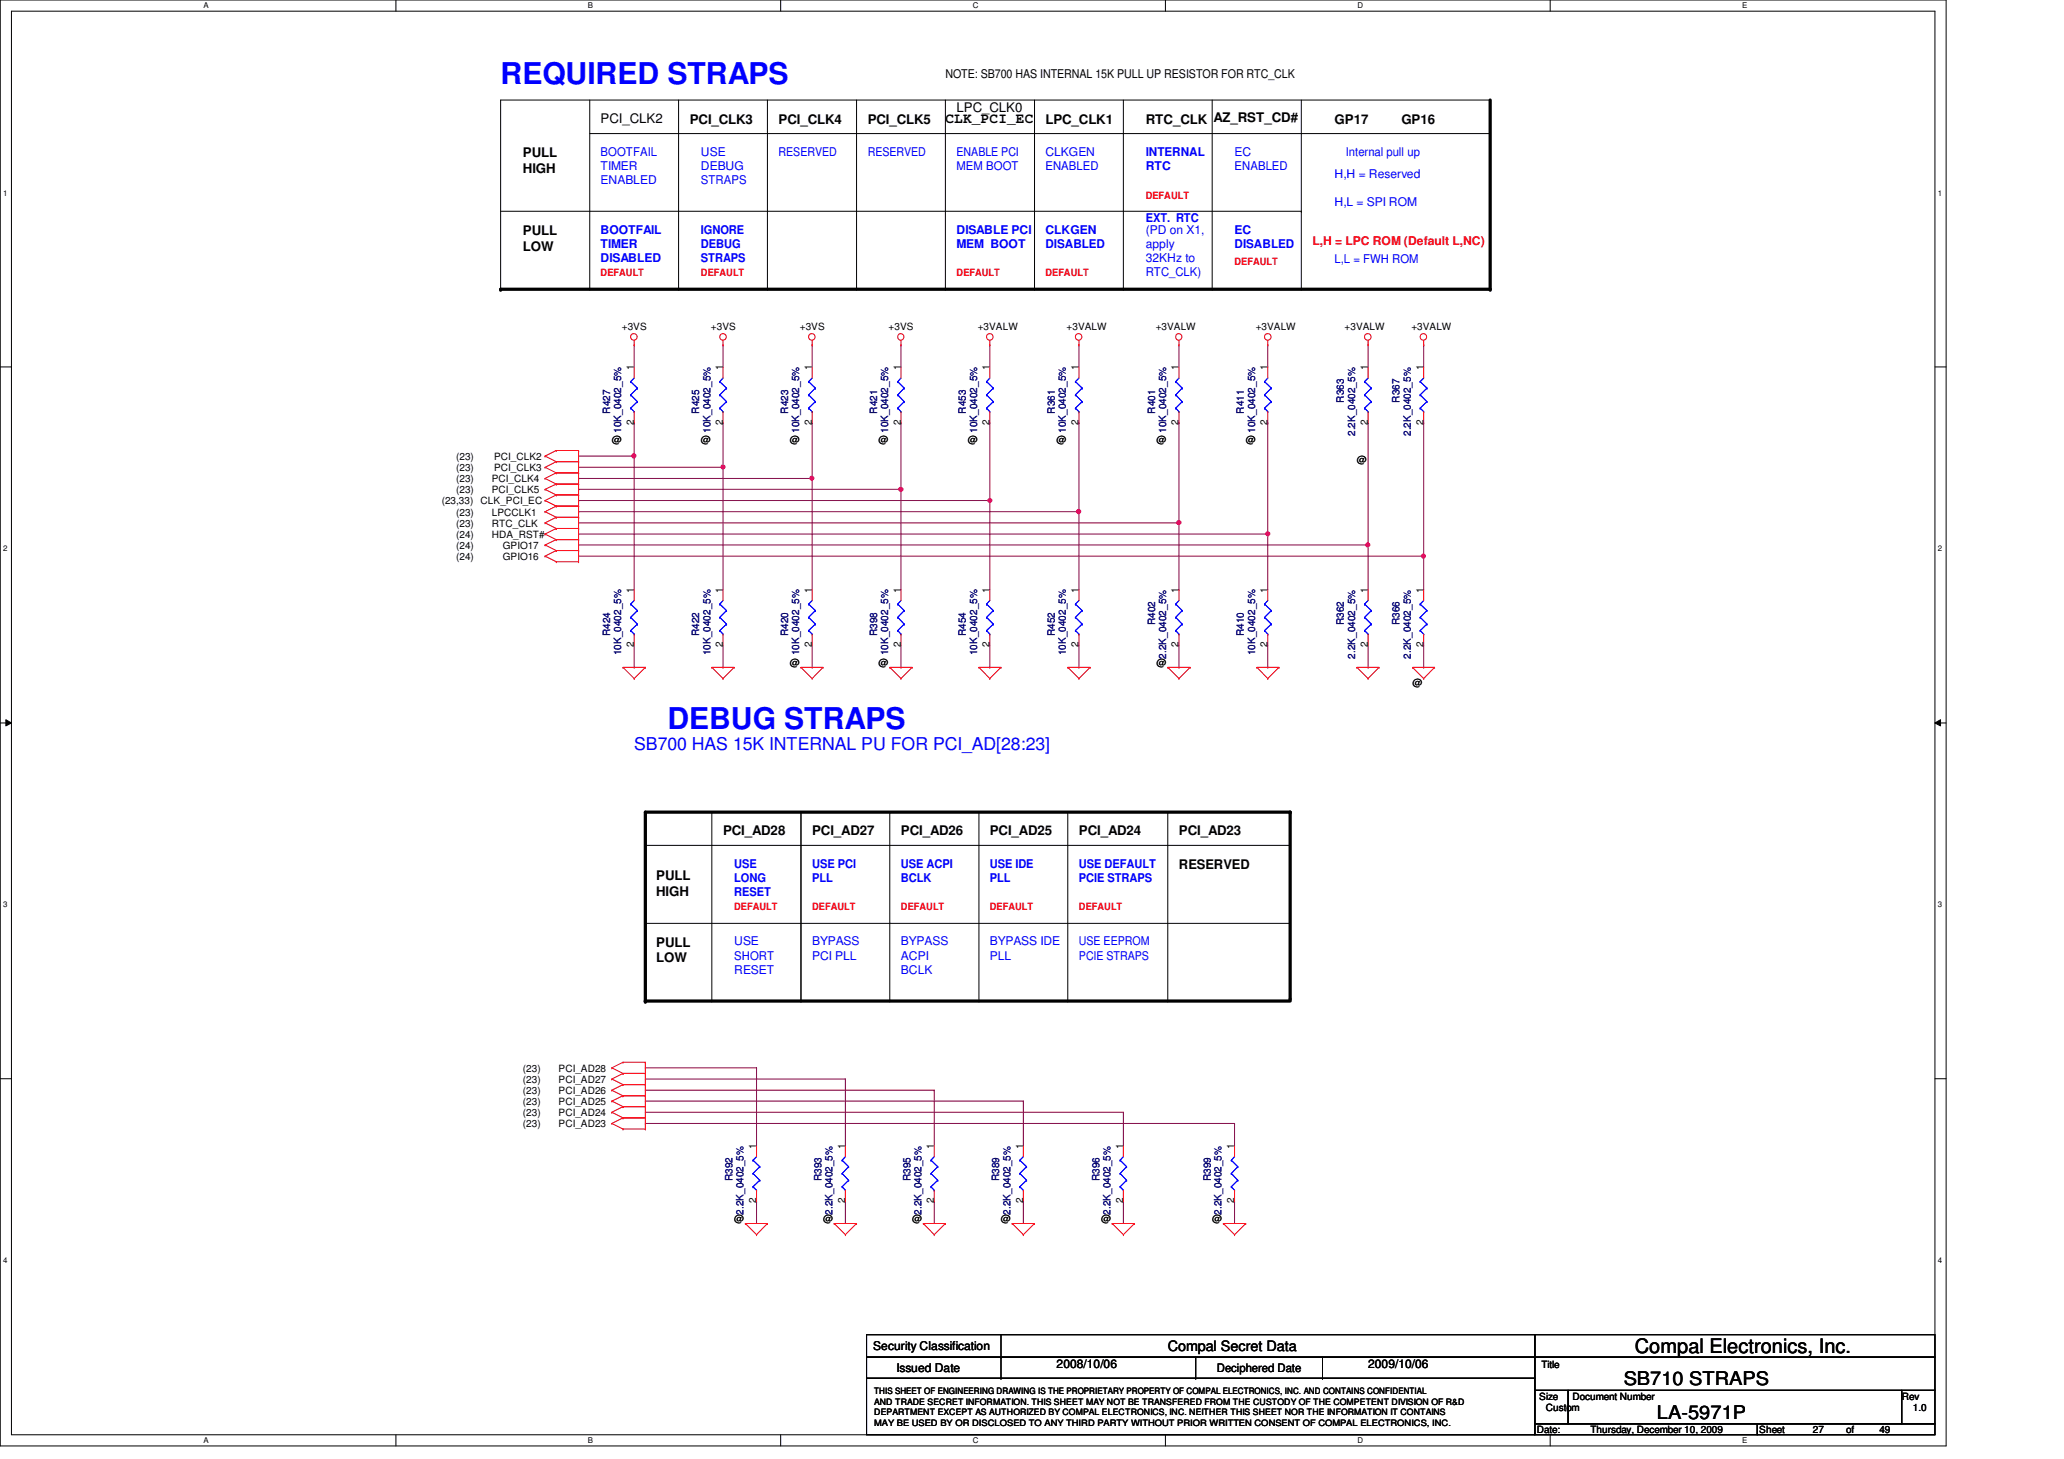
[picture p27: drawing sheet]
<svg xmlns="http://www.w3.org/2000/svg" width="297mm" height="210mm" viewBox="0 0 297 210" stroke-linecap="round" stroke-linejoin="round" font-family="sans-serif">
<defs><g id="words">
<g font-size="4.3" fill="#00f">
<text x="72" y="12">REQUIRED STRAPS</text>
<text x="96.1" y="104.9">DEBUG STRAPS</text>
</g>
<text font-size="2.9" x="235.3" y="194.6">Compal Electronics, Inc.</text>
<g font-size="2.7">
<text x="233.7" y="199.3">SB710 STRAPS</text>
<text x="238.5" y="204.1">LA-5971P</text>
</g>
<text font-size="2.5" fill="#00f" x="91.3" y="107.9">SB700 HAS 15K INTERNAL PU FOR PCI_AD[28:23]</text>
<g font-size="2.1">
<text x="136.1" y="17.7">CLK_PCI_EC</text>
<text x="168.1" y="194.4">Compal Secret Data</text>
</g>
<g font-size="1.9">
<text x="86.4" y="17.7">PCI_CLK2</text>
<text x="99.3" y="17.8">PCI_CLK3</text>
<text x="112.1" y="17.8">PCI_CLK4</text>
<text x="124.9" y="17.8">PCI_CLK5</text>
<text x="137.7" y="16.1">LPC_CLK0</text>
<text x="150.4" y="17.8">LPC_CLK1</text>
<text x="164.9" y="17.8">RTC_CLK</text>
<text x="174.6" y="17.6">AZ_RST_CD#</text>
<text x="192.1" y="17.8">GP17</text>
<text x="201.7" y="17.8">GP16</text>
<text x="75.3" y="22.6">PULL</text>
<text x="75.3" y="24.9">HIGH</text>
<text x="75.3" y="33.8">PULL</text>
<text x="75.3" y="36.1">LOW</text>
<text x="104.1" y="120.2">PCI_AD28</text>
<text x="116.9" y="120.2">PCI_AD27</text>
<text x="129.7" y="120.2">PCI_AD26</text>
<text x="142.4" y="120.2">PCI_AD25</text>
<text x="155.3" y="120.2">PCI_AD24</text>
<text x="169.7" y="125">RESERVED</text>
<text x="169.7" y="120.2">PCI_AD23</text>
<text x="94.4" y="126.6">PULL</text>
<text x="94.4" y="128.9">HIGH</text>
<text x="94.4" y="136.2">PULL</text>
<text x="94.4" y="138.5">LOW</text>
</g>
<g font-size="1.7">
<text x="136.1" y="11.2">NOTE: SB700 HAS INTERNAL 15K PULL UP RESISTOR FOR RTC_CLK</text>
<text x="125.7" y="194.3">Security Classification</text>
<text x="129" y="197.3">Issued Date</text>
<text x="152.1" y="196.8">2008/10/06</text>
<text x="175.1" y="197.4">Deciphered Date</text>
<text x="196.9" y="196.8">2009/10/06</text>
</g>
<g font-size="1.7" fill="#00f">
<text x="86.4" y="22.4">BOOTFAIL</text>
<text x="100.9" y="22.4">USE</text>
<text x="112.1" y="22.4">RESERVED</text>
<text x="124.9" y="22.4">RESERVED</text>
<text x="137.7" y="22.4">ENABLE PCI</text>
<text x="150.4" y="22.4">CLKGEN</text>
<text x="164.9" y="22.4">INTERNAL</text>
<text x="177.7" y="22.4">EC</text>
<text x="193.7" y="22.4">Internal pull up</text>
<text x="86.4" y="24.5">TIMER</text>
<text x="86.4" y="26.5">ENABLED</text>
<text x="100.9" y="24.5">DEBUG</text>
<text x="100.9" y="26.5">STRAPS</text>
<text x="137.7" y="24.5">MEM BOOT</text>
<text x="150.4" y="24.5">ENABLED</text>
<text x="164.9" y="24.5">RTC</text>
<text x="177.7" y="24.5">ENABLED</text>
<text x="192.1" y="25.6">H,H = Reserved</text>
<text x="192.1" y="29.7">H,L = SPI ROM</text>
<text x="86.4" y="33.6">BOOTFAIL</text>
<text x="86.4" y="35.6">TIMER</text>
<text x="100.9" y="33.6">IGNORE</text>
<text x="100.9" y="35.6">DEBUG</text>
<text x="137.7" y="33.6">DISABLE PCI</text>
<text x="137.7" y="35.6">MEM BOOT</text>
<text x="150.4" y="33.6">CLKGEN</text>
<text x="150.4" y="35.6">DISABLED</text>
<text x="164.9" y="32">EXT. RTC</text>
<text x="164.9" y="33.6">(PD on X1,</text>
<text x="164.9" y="35.6">apply</text>
<text x="177.7" y="33.6">EC</text>
<text x="177.7" y="35.6">DISABLED</text>
<text x="86.4" y="37.7">DISABLED</text>
<text x="100.9" y="37.7">STRAPS</text>
<text x="164.9" y="37.7">32KHz to</text>
<text x="164.9" y="39.7">RTC_CLK)</text>
<text x="192.1" y="37.8">L,L = FWH ROM</text>
<text x="105.7" y="124.8">USE</text>
<text x="116.9" y="124.8">USE PCI</text>
<text x="129.7" y="124.8">USE ACPI</text>
<text x="142.4" y="124.8">USE IDE</text>
<text x="155.3" y="124.8">USE DEFAULT</text>
<text x="105.7" y="126.9">LONG</text>
<text x="105.7" y="128.9">RESET</text>
<text x="116.9" y="126.9">PLL</text>
<text x="129.7" y="126.9">BCLK</text>
<text x="142.4" y="126.9">PLL</text>
<text x="155.3" y="126.9">PCIE STRAPS</text>
<text x="105.7" y="136">USE</text>
<text x="116.9" y="136">BYPASS</text>
<text x="129.7" y="136">BYPASS</text>
<text x="142.4" y="136">BYPASS IDE</text>
<text x="155.3" y="136">USE EEPROM</text>
<text x="105.7" y="138">SHORT</text>
<text x="105.7" y="140.1">RESET</text>
<text x="116.9" y="138">PCI PLL</text>
<text x="129.7" y="138">ACPI</text>
<text x="129.7" y="140.1">BCLK</text>
<text x="142.4" y="138">PLL</text>
<text x="155.3" y="138">PCIE STRAPS</text>
</g>
<text font-size="1.7" fill="#f00" x="188.9" y="35.2">L,H = LPC ROM (Default L,NC)</text>
<g font-size="1.4" fill="#f00">
<text x="164.9" y="28.6">DEFAULT</text>
<text x="86.4" y="39.8">DEFAULT</text>
<text x="100.9" y="39.8">DEFAULT</text>
<text x="137.7" y="39.8">DEFAULT</text>
<text x="150.4" y="39.8">DEFAULT</text>
<text x="177.7" y="38.2">DEFAULT</text>
<text x="105.7" y="131">DEFAULT</text>
<text x="116.9" y="131">DEFAULT</text>
<text x="129.7" y="131">DEFAULT</text>
<text x="142.4" y="131">DEFAULT</text>
<text x="155.3" y="131">DEFAULT</text>
</g>
<g font-size="1.4">
<text x="89.5" y="47.5">+3VS</text>
<text x="102.3" y="47.5">+3VS</text>
<text x="115.1" y="47.5">+3VS</text>
<text x="127.9" y="47.5">+3VS</text>
<text x="140.7" y="47.5">+3VALW</text>
<text x="153.5" y="47.5">+3VALW</text>
<text x="166.3" y="47.5">+3VALW</text>
<text x="180.7" y="47.5">+3VALW</text>
<text x="193.5" y="47.5">+3VALW</text>
<text x="203.1" y="47.5">+3VALW</text>
<text x="91.2" y="53.3" transform="rotate(-90 91.2 53.3)">1</text>
<text x="104" y="53.3" transform="rotate(-90 104 53.3)">1</text>
<text x="116.8" y="53.3" transform="rotate(-90 116.8 53.3)">1</text>
<text x="129.6" y="53.3" transform="rotate(-90 129.6 53.3)">1</text>
<text x="142.4" y="53.3" transform="rotate(-90 142.4 53.3)">1</text>
<text x="155.2" y="53.3" transform="rotate(-90 155.2 53.3)">1</text>
<text x="169.6" y="53.3" transform="rotate(-90 169.6 53.3)">1</text>
<text x="182.4" y="53.3" transform="rotate(-90 182.4 53.3)">1</text>
<text x="196.8" y="53.3" transform="rotate(-90 196.8 53.3)">1</text>
<text x="204.8" y="53.3" transform="rotate(-90 204.8 53.3)">1</text>
<text x="88" y="63.8">@</text>
<text x="91.2" y="61.1" transform="rotate(-90 91.2 61.1)">2</text>
<text x="100.9" y="63.8">@</text>
<text x="104" y="61.1" transform="rotate(-90 104 61.1)">2</text>
<text x="113.7" y="63.8">@</text>
<text x="116.8" y="61.1" transform="rotate(-90 116.8 61.1)">2</text>
<text x="126.4" y="63.8">@</text>
<text x="129.6" y="61.1" transform="rotate(-90 129.6 61.1)">2</text>
<text x="139.3" y="63.8">@</text>
<text x="142.4" y="61.1" transform="rotate(-90 142.4 61.1)">2</text>
<text x="152.1" y="63.8">@</text>
<text x="155.2" y="61.1" transform="rotate(-90 155.2 61.1)">2</text>
<text x="166.5" y="63.8">@</text>
<text x="169.6" y="61.1" transform="rotate(-90 169.6 61.1)">2</text>
<text x="179.3" y="63.8">@</text>
<text x="182.4" y="61.1" transform="rotate(-90 182.4 61.1)">2</text>
<text x="196.8" y="61.1" transform="rotate(-90 196.8 61.1)">2</text>
<text x="204.8" y="61.1" transform="rotate(-90 204.8 61.1)">2</text>
<text x="65.7" y="66.2">(23)</text>
<text x="65.7" y="67.8">(23)</text>
<text x="65.7" y="69.4">(23)</text>
<text x="65.7" y="71">(23)</text>
<text x="70.8" y="69.4">PCI_CLK4</text>
<text x="70.8" y="71">PCI_CLK5</text>
<text x="71.1" y="66.2">PCI_CLK2</text>
<text x="71.1" y="67.8">PCI_CLK3</text>
<text x="195.3" y="66.6">@</text>
<text x="63.6" y="72.6">(23,33)</text>
<text x="65.7" y="74.2">(23)</text>
<text x="65.7" y="75.8">(23)</text>
<text x="65.7" y="77.4">(24)</text>
<text x="69.2" y="72.6">CLK_PCI_EC</text>
<text x="70.8" y="74.2">LPCCLK1</text>
<text x="70.8" y="75.8">RTC_CLK</text>
<text x="70.8" y="77.4">HDA_RST#</text>
<text x="65.7" y="79">(24)</text>
<text x="65.7" y="80.6">(24)</text>
<text x="72.4" y="79">GPIO17</text>
<text x="72.4" y="80.6">GPIO16</text>
<text x="91.2" y="85.3" transform="rotate(-90 91.2 85.3)">1</text>
<text x="104" y="85.3" transform="rotate(-90 104 85.3)">1</text>
<text x="116.8" y="85.3" transform="rotate(-90 116.8 85.3)">1</text>
<text x="129.6" y="85.3" transform="rotate(-90 129.6 85.3)">1</text>
<text x="142.4" y="85.3" transform="rotate(-90 142.4 85.3)">1</text>
<text x="155.2" y="85.3" transform="rotate(-90 155.2 85.3)">1</text>
<text x="169.6" y="85.3" transform="rotate(-90 169.6 85.3)">1</text>
<text x="182.4" y="85.3" transform="rotate(-90 182.4 85.3)">1</text>
<text x="196.8" y="85.3" transform="rotate(-90 196.8 85.3)">1</text>
<text x="204.8" y="85.3" transform="rotate(-90 204.8 85.3)">1</text>
<text x="91.2" y="93.1" transform="rotate(-90 91.2 93.1)">2</text>
<text x="104" y="93.1" transform="rotate(-90 104 93.1)">2</text>
<text x="113.7" y="95.8">@</text>
<text x="116.8" y="93.1" transform="rotate(-90 116.8 93.1)">2</text>
<text x="126.4" y="95.8">@</text>
<text x="129.6" y="93.1" transform="rotate(-90 129.6 93.1)">2</text>
<text x="142.4" y="93.1" transform="rotate(-90 142.4 93.1)">2</text>
<text x="155.2" y="93.1" transform="rotate(-90 155.2 93.1)">2</text>
<text x="166.5" y="95.8">@</text>
<text x="169.6" y="93.1" transform="rotate(-90 169.6 93.1)">2</text>
<text x="182.4" y="93.1" transform="rotate(-90 182.4 93.1)">2</text>
<text x="196.8" y="93.1" transform="rotate(-90 196.8 93.1)">2</text>
<text x="204.8" y="93.1" transform="rotate(-90 204.8 93.1)">2</text>
<text x="203.3" y="98.6">@</text>
<text x="75.3" y="154.2">(23)</text>
<text x="75.3" y="155.8">(23)</text>
<text x="80.4" y="154.2">PCI_AD28</text>
<text x="80.4" y="155.8">PCI_AD27</text>
<text x="75.3" y="157.4">(23)</text>
<text x="75.3" y="159">(23)</text>
<text x="75.3" y="160.6">(23)</text>
<text x="80.4" y="157.4">PCI_AD26</text>
<text x="80.4" y="159">PCI_AD25</text>
<text x="80.4" y="160.6">PCI_AD24</text>
<text x="75.3" y="162.2">(23)</text>
<text x="80.4" y="162.2">PCI_AD23</text>
<text x="108.8" y="165.3" transform="rotate(-90 108.8 165.3)">1</text>
<text x="121.6" y="165.3" transform="rotate(-90 121.6 165.3)">1</text>
<text x="134.4" y="165.3" transform="rotate(-90 134.4 165.3)">1</text>
<text x="147.2" y="165.3" transform="rotate(-90 147.2 165.3)">1</text>
<text x="161.6" y="165.3" transform="rotate(-90 161.6 165.3)">1</text>
<text x="177.6" y="165.3" transform="rotate(-90 177.6 165.3)">1</text>
<text x="108.8" y="173.1" transform="rotate(-90 108.8 173.1)">2</text>
<text x="121.6" y="173.1" transform="rotate(-90 121.6 173.1)">2</text>
<text x="134.4" y="173.1" transform="rotate(-90 134.4 173.1)">2</text>
<text x="147.2" y="173.1" transform="rotate(-90 147.2 173.1)">2</text>
<text x="161.6" y="173.1" transform="rotate(-90 161.6 173.1)">2</text>
<text x="177.6" y="173.1" transform="rotate(-90 177.6 173.1)">2</text>
<text x="105.7" y="175.8">@</text>
<text x="118.4" y="175.8">@</text>
<text x="131.3" y="175.8">@</text>
<text x="144.1" y="175.8">@</text>
<text x="158.5" y="175.8">@</text>
<text x="174.5" y="175.8">@</text>
<text x="221.8" y="196.8">Title</text>
<text x="221.5" y="201.4">Size</text>
<text x="222.5" y="203">Custom</text>
<text x="226.3" y="201.4">Document Number</text>
<text x="273.7" y="201.4">Rev</text>
<text x="275.3" y="203">1.0</text>
<text x="221.2" y="206.2">Date:</text>
<text x="228.9" y="206.2">Thursday, December 10, 2009</text>
<text x="253.2" y="206.2">Sheet</text>
<text x="260.9" y="206.2">27</text>
<text x="265.7" y="206.2">of</text>
<text x="270.5" y="206.2">49</text>
</g>
<g font-size="1.4" fill="#000080">
<text x="87.8" y="59.5" transform="rotate(-90 87.8 59.5)">R427</text>
<text x="100.6" y="59.5" transform="rotate(-90 100.6 59.5)">R425</text>
<text x="113.4" y="59.5" transform="rotate(-90 113.4 59.5)">R423</text>
<text x="126.2" y="59.5" transform="rotate(-90 126.2 59.5)">R421</text>
<text x="139" y="59.5" transform="rotate(-90 139 59.5)">R453</text>
<text x="151.8" y="59.5" transform="rotate(-90 151.8 59.5)">R361</text>
<text x="166.2" y="59.5" transform="rotate(-90 166.2 59.5)">R401</text>
<text x="179" y="59.5" transform="rotate(-90 179 59.5)">R411</text>
<text x="193.4" y="58" transform="rotate(-90 193.4 58)">R363</text>
<text x="201.4" y="58" transform="rotate(-90 201.4 58)">R367</text>
<text x="89.4" y="62.3" transform="rotate(-90 89.4 62.3)">10K_0402_5%</text>
<text x="102.2" y="62.3" transform="rotate(-90 102.2 62.3)">10K_0402_5%</text>
<text x="115" y="62.3" transform="rotate(-90 115 62.3)">10K_0402_5%</text>
<text x="127.8" y="62.3" transform="rotate(-90 127.8 62.3)">10K_0402_5%</text>
<text x="140.6" y="62.3" transform="rotate(-90 140.6 62.3)">10K_0402_5%</text>
<text x="153.4" y="62.3" transform="rotate(-90 153.4 62.3)">10K_0402_5%</text>
<text x="167.8" y="62.3" transform="rotate(-90 167.8 62.3)">10K_0402_5%</text>
<text x="180.6" y="62.3" transform="rotate(-90 180.6 62.3)">10K_0402_5%</text>
<text x="195" y="62.7" transform="rotate(-90 195 62.7)">2.2K_0402_5%</text>
<text x="203" y="62.7" transform="rotate(-90 203 62.7)">2.2K_0402_5%</text>
<text x="166.2" y="90" transform="rotate(-90 166.2 90)">R402</text>
<text x="193.4" y="90" transform="rotate(-90 193.4 90)">R362</text>
<text x="201.4" y="90" transform="rotate(-90 201.4 90)">R366</text>
<text x="87.8" y="91.5" transform="rotate(-90 87.8 91.5)">R424</text>
<text x="89.4" y="94.3" transform="rotate(-90 89.4 94.3)">10K_0402_5%</text>
<text x="100.6" y="91.5" transform="rotate(-90 100.6 91.5)">R422</text>
<text x="102.2" y="94.3" transform="rotate(-90 102.2 94.3)">10K_0402_5%</text>
<text x="113.4" y="91.5" transform="rotate(-90 113.4 91.5)">R420</text>
<text x="115" y="94.3" transform="rotate(-90 115 94.3)">10K_0402_5%</text>
<text x="126.2" y="91.5" transform="rotate(-90 126.2 91.5)">R398</text>
<text x="127.8" y="94.3" transform="rotate(-90 127.8 94.3)">10K_0402_5%</text>
<text x="139" y="91.5" transform="rotate(-90 139 91.5)">R454</text>
<text x="140.6" y="94.3" transform="rotate(-90 140.6 94.3)">10K_0402_5%</text>
<text x="151.8" y="91.5" transform="rotate(-90 151.8 91.5)">R452</text>
<text x="153.4" y="94.3" transform="rotate(-90 153.4 94.3)">10K_0402_5%</text>
<text x="167.8" y="94.7" transform="rotate(-90 167.8 94.7)">2.2K_0402_5%</text>
<text x="179" y="91.5" transform="rotate(-90 179 91.5)">R410</text>
<text x="180.6" y="94.3" transform="rotate(-90 180.6 94.3)">10K_0402_5%</text>
<text x="195" y="94.7" transform="rotate(-90 195 94.7)">2.2K_0402_5%</text>
<text x="203" y="94.7" transform="rotate(-90 203 94.7)">2.2K_0402_5%</text>
<text x="105.4" y="170" transform="rotate(-90 105.4 170)">R392</text>
<text x="118.2" y="170" transform="rotate(-90 118.2 170)">R393</text>
<text x="131" y="170" transform="rotate(-90 131 170)">R395</text>
<text x="143.8" y="170" transform="rotate(-90 143.8 170)">R389</text>
<text x="158.2" y="170" transform="rotate(-90 158.2 170)">R396</text>
<text x="174.2" y="170" transform="rotate(-90 174.2 170)">R399</text>
<text x="107" y="174.8" transform="rotate(-90 107 174.8)">2.2K_0402_5%</text>
<text x="119.8" y="174.8" transform="rotate(-90 119.8 174.8)">2.2K_0402_5%</text>
<text x="132.6" y="174.8" transform="rotate(-90 132.6 174.8)">2.2K_0402_5%</text>
<text x="145.4" y="174.8" transform="rotate(-90 145.4 174.8)">2.2K_0402_5%</text>
<text x="159.8" y="174.8" transform="rotate(-90 159.8 174.8)">2.2K_0402_5%</text>
<text x="175.8" y="174.8" transform="rotate(-90 175.8 174.8)">2.2K_0402_5%</text>
</g>
<g font-size="1.3">
<text x="125.8" y="203.6">DEPARTMENT EXCEPT AS AUTHORIZED BY COMPAL ELECTRONICS, INC. NEITHER THIS SHEET NOR THE INFORMATION IT CONTAINS</text>
<text x="125.8" y="200.6">THIS SHEET OF ENGINEERING DRAWING IS THE PROPRIETARY PROPERTY OF COMPAL ELECTRONICS, INC. AND CONTAINS CONFIDENTIAL</text>
<text x="125.8" y="202.1">AND TRADE SECRET INFORMATION. THIS SHEET MAY NOT BE TRANSFERED FROM THE CUSTODY OF THE COMPETENT DIVISION OF R&amp;D</text>
<text x="125.8" y="205.1">MAY BE USED BY OR DISCLOSED TO ANY THIRD PARTY WITHOUT PRIOR WRITTEN CONSENT OF COMPAL ELECTRONICS, INC.</text>
</g>
<g font-size="1.1">
<text x="29.3" y="1.1">A</text>
<text x="84.6" y="1.1">B</text>
<text x="140" y="1.1">C</text>
<text x="195.4" y="1.1">D</text>
<text x="250.7" y="1.1">E</text>
<text x=".5" y="28.2">1</text>
<text x="278.9" y="28.2">1</text>
<text x=".5" y="79.3">2</text>
<text x="278.9" y="79.3">2</text>
<text x=".5" y="130.6">3</text>
<text x="278.9" y="130.6">3</text>
<text x=".5" y="181.7">4</text>
<text x="278.9" y="181.7">4</text>
<text x="29.3" y="207.6">A</text>
<text x="84.6" y="207.6">B</text>
<text x="140" y="207.6">C</text>
<text x="195.4" y="207.6">D</text>
<text x="250.7" y="207.6">E</text>
</g>
</g></defs>
<path d="M0 0h280.1v208h-280.1zM1.6 1.6h276.9v204.8h-276.9z" fill="none" stroke="#000" stroke-width=".14"/>
<g fill="#fff">
<path d="M29.3 .2h.7v1.2h-.7z"/>
<path d="M29.3 206.6h.7v1.2h-.7z"/>
</g>
<path d="M57 0v1.6M57 206.4v1.6" fill="none" stroke="#000" stroke-width=".14"/>
<g fill="#fff">
<path d="M84.6 .2h.7v1.2h-.7z"/>
<path d="M84.6 206.6h.7v1.2h-.7z"/>
</g>
<path d="M112.3 0v1.6M112.3 206.4v1.6" fill="none" stroke="#000" stroke-width=".14"/>
<g fill="#fff">
<path d="M140 .2h.8v1.2h-.8z"/>
<path d="M140 206.6h.8v1.2h-.8z"/>
</g>
<path d="M167.7 0v1.6M167.7 206.4v1.6" fill="none" stroke="#000" stroke-width=".14"/>
<g fill="#fff">
<path d="M195.4 .2h.7v1.2h-.7z"/>
<path d="M195.4 206.6h.7v1.2h-.7z"/>
</g>
<path d="M223.1 0v1.6M223.1 206.4v1.6" fill="none" stroke="#000" stroke-width=".14"/>
<g fill="#fff">
<path d="M250.7 .2h.8v1.2h-.8z"/>
<path d="M250.7 206.6h.8v1.2h-.8z"/>
<path d="M.5 27.2h.6v1.2h-.6z"/>
<path d="M278.9 27.2h.6v1.2h-.6z"/>
<path d="M.5 78.4h.6v1.1h-.6z"/>
<path d="M278.9 78.4h.6v1.1h-.6z"/>
</g>
<path d="M0 52.8h1.6M278.5 52.8h1.6" fill="none" stroke="#000" stroke-width=".14"/>
<g fill="#fff">
<path d="M.5 129.6h.6v1.2h-.6z"/>
<path d="M278.9 129.6h.6v1.2h-.6z"/>
</g>
<path d="M0 104h1.6M.8 103.5l.8 .5-.8 .4zM278.5 104l.8-.5v.9zM278.5 104h1.6" fill="none" stroke="#000" stroke-width=".14"/>
<path d="M.8 103.5l.8 .5-.8 .4zM278.5 104l.8-.5v.9z" fill="#000"/>
<g fill="#fff">
<path d="M.5 180.8h.6v1.1h-.6z"/>
<path d="M278.9 180.8h.6v1.1h-.6z"/>
</g>
<path d="M0 155.2h1.6M278.5 155.2h1.6" fill="none" stroke="#000" stroke-width=".14"/>
<g fill="none" stroke="#800040" stroke-width=".14">
<path d="M83.3 65.6h.1M83.3 65.6h8M91.3 60.8h.1M91.3 65.6h.1M91.3 60.8v24M104.1 60.8h.1M104.1 60.8v6.4M116.9 60.8h.1M116.9 60.8v8M129.7 60.8h.1M129.7 60.8v9.6M142.4 60.8h.1"/>
<path d="M142.4 60.8v11.2M155.3 60.8h.1M155.3 60.8v12.8M169.7 60.8h.1M169.7 60.8v14.4M182.5 60.8h.1M182.5 60.8v16M196.9 78.4h.1M196.9 78.4v6.4M92.9 153.6h.1M92.9 155.2h.1M92.9 156.8h.1"/>
<path d="M92.9 158.4h.1M92.9 153.6h16M92.9 155.2h28.8M92.9 156.8h41.5M92.9 158.4h54.4M108.9 153.6h.1M108.9 153.6v11.2M121.7 155.2h.1M121.7 155.2v9.6M134.4 156.8h.1M134.4 156.8v8M147.3 158.4h.1"/>
<path d="M147.3 158.4v6.4M92.9 160h.1M92.9 161.6h.1M92.9 160h68.8M92.9 161.6h84.8M108.9 172.8h.1M108.9 172.8v3.2M121.7 172.8h.1M121.7 172.8v3.2M134.4 172.8h.1M134.4 172.8v3.2M147.3 172.8h.1"/>
<path d="M147.3 172.8v3.2M161.7 160h.1M161.7 172.8h.1M161.7 160v4.8M161.7 172.8v3.2M177.7 161.6h.1M177.7 172.8h.1M177.7 161.6v3.2M177.7 172.8v3.2"/>
</g>
<circle cx="91.2" cy="65.6" r=".31" fill="#f0f"/>
<circle cx="91.2" cy="65.6" r=".31" fill="none" stroke="#f0f" stroke-width=".14"/>
<g fill="none" stroke="#800040" stroke-width=".14">
<path d="M91.3 49.6h.1M91.3 49.6v3.2M104.1 49.6h.1M104.1 49.6v3.2M116.9 49.6h.1M116.9 49.6v3.2M129.7 49.6h.1M129.7 49.6v3.2M142.4 49.6h.1M142.4 49.6v3.2M155.3 49.6h.1M155.3 49.6v3.2"/>
<path d="M169.7 49.6h.1M169.7 49.6v3.2M182.5 49.6h.1M182.5 49.6v3.2M196.9 49.6h.1M196.9 49.6v3.2M204.9 49.6h.1M204.9 49.6v3.2M83.3 67.2h.1M83.3 67.2h20.8M91.3 96h.1M91.3 92.8v3.2"/>
<path d="M104.1 96h.1M104.1 92.8v3.2M116.9 96h.1M116.9 92.8v3.2M129.7 96h.1M129.7 92.8v3.2M142.4 96h.1M142.4 92.8v3.2M155.3 96h.1M155.3 92.8v3.2M169.7 96h.1M169.7 92.8v3.2"/>
<path d="M182.5 96h.1M182.5 92.8v3.2M196.9 96h.1M196.9 92.8v3.2M204.9 96h.1M204.9 92.8v3.2"/>
</g>
<circle cx="104.1" cy="67.2" r=".3" fill="#f0f"/>
<circle cx="104.1" cy="67.2" r=".3" fill="none" stroke="#f0f" stroke-width=".14"/>
<path d="M83.3 68.8h.1M83.3 68.8h33.6M104.1 67.2h.1M104.1 67.2v17.6" fill="none" stroke="#800040" stroke-width=".14"/>
<circle cx="116.8" cy="68.8" r=".3" fill="#f0f"/>
<circle cx="116.8" cy="68.8" r=".3" fill="none" stroke="#f0f" stroke-width=".14"/>
<path d="M83.3 70.4h.1M83.3 70.4h46.4M116.9 68.8h.1M116.9 68.8v16" fill="none" stroke="#800040" stroke-width=".14"/>
<circle cx="129.6" cy="70.4" r=".31" fill="#f0f"/>
<circle cx="129.6" cy="70.4" r=".31" fill="none" stroke="#f0f" stroke-width=".14"/>
<path d="M83.3 72h.1M83.3 72h59.1M129.7 70.4h.1M129.7 70.4v14.4" fill="none" stroke="#800040" stroke-width=".14"/>
<circle cx="142.4" cy="72" r=".3" fill="#f0f"/>
<circle cx="142.4" cy="72" r=".3" fill="none" stroke="#f0f" stroke-width=".14"/>
<path d="M83.3 73.6h.1M83.3 73.6h72M142.4 72h.1M142.4 72v12.8" fill="none" stroke="#800040" stroke-width=".14"/>
<circle cx="155.2" cy="73.6" r=".31" fill="#f0f"/>
<circle cx="155.2" cy="73.6" r=".31" fill="none" stroke="#f0f" stroke-width=".14"/>
<path d="M83.3 75.2h.1M83.3 75.2h86.4M155.3 73.6h.1M155.3 73.6v11.2" fill="none" stroke="#800040" stroke-width=".14"/>
<circle cx="169.7" cy="75.2" r=".31" fill="#f0f"/>
<circle cx="169.7" cy="75.2" r=".31" fill="none" stroke="#f0f" stroke-width=".14"/>
<path d="M83.3 76.8h.1M83.3 76.8h99.2" fill="none" stroke="#800040" stroke-width=".14"/>
<circle cx="182.5" cy="76.8" r=".3" fill="#f0f"/>
<circle cx="182.5" cy="76.8" r=".3" fill="none" stroke="#f0f" stroke-width=".14"/>
<path d="M83.3 78.4h.1M83.3 78.4h113.6M182.5 76.8h.1M182.5 76.8v8" fill="none" stroke="#800040" stroke-width=".14"/>
<circle cx="196.8" cy="78.4" r=".3" fill="#f0f"/>
<circle cx="196.8" cy="78.4" r=".3" fill="none" stroke="#f0f" stroke-width=".14"/>
<path d="M196.9 60.8h.1M196.9 60.8v17.6M204.9 60.8h.1M204.9 60.8v24M83.3 80h121.6M204.9 80h.1" fill="none" stroke="#800040" stroke-width=".14"/>
<circle cx="204.8" cy="80" r=".3" fill="#f0f"/>
<circle cx="204.8" cy="80" r=".3" fill="none" stroke="#f0f" stroke-width=".14"/>
<path d="M169.7 75.2v9.6M169.7 84.8h.1" fill="none" stroke="#800040" stroke-width=".14"/>
<g fill="none" stroke="#f00" stroke-width=".14">
<path d="M91.3 49.6h.1M91.3 49v.6M91.3 52.8v1.6M91.3 59.2v1.6M104.1 49.6h.1M104.1 49v.6M104.1 52.8v1.6M104.1 59.2v1.6M116.9 49.6h.1M116.9 49v.6M116.9 52.8v1.6M116.9 59.2v1.6"/>
<path d="M129.7 49.6h.1M129.7 49v.6M129.7 52.8v1.6M129.7 59.2v1.6M142.4 49.6h.1M142.4 49v.6M142.4 52.8v1.6M142.4 59.2v1.6M155.3 49.6h.1M155.3 49v.6M155.3 52.8v1.6M155.3 59.2v1.6"/>
<path d="M169.7 49.6h.1M169.7 49v.6M169.7 52.8v1.6M169.7 59.2v1.6M182.5 49.6h.1M182.5 49v.6M182.5 52.8v1.6M182.5 59.2v1.6M196.9 49.6h.1M196.9 49v.6M196.9 52.8v1.6M196.9 59.2v1.6"/>
<path d="M204.9 49.6h.1M204.9 49v.6M204.9 52.8v1.6M204.9 59.2v1.6M78.4 68.8h.1M78.4 70.4h.1M78.4 72h.1M78.4 73.6h.1M78.4 75.2h.1M78.4 76.8h.1M78.4 78.4h.1M78.4 65.6h.1"/>
<path d="M78.4 67.2h.1M78.4 68.8l1.6 .8M78.4 70.4l1.6 .8M78.4 72l1.6 .8M78.4 73.6l1.6 .8M78.4 75.2l1.6 .8M78.4 76.8l1.6 .8M78.4 78.4l1.6 .8M78.4 65.6l1.6 .8M78.4 67.2l1.6 .8M80 68h.1M80 69.6h.1"/>
<path d="M80 71.2h.1M80 72.8h.1M80 74.4h.1M80 76h.1M80 77.6h.1M80 79.2h.1M80 64.8h.1M80 66.4h.1M80 68l-1.6 .8M80 68h3.3M80 69.6h3.3M80 69.6l-1.6 .8"/>
<path d="M80 71.2h3.3M80 71.2l-1.6 .8M80 72.8h3.3M80 72.8l-1.6 .8M80 74.4h3.3M80 74.4l-1.6 .8M80 76h3.3M80 76l-1.6 .8M80 77.6h3.3M80 77.6l-1.6 .8M80 79.2h3.3M80 79.2l-1.6 .8"/>
<path d="M80 64.8h3.3M80 64.8l-1.6 .8M80 66.4h3.3M80 66.4l-1.6 .8M83.3 68h.1M83.3 69.6h.1M83.3 71.2h.1M83.3 72.8h.1M83.3 74.4h.1M83.3 76h.1M83.3 77.6h.1M83.3 79.2h.1"/>
<path d="M83.3 66.4h.1M83.3 64.8h.1M83.3 64.8v16M78.4 80h.1M78.4 80l1.6 .8M80 80.8h.1M80 80.8h3.3M83.3 80.8h.1M89.7 96h.1M89.7 96h3.2M89.7 96l1.6 1.6M91.3 97.6h.1"/>
<path d="M91.3 84.8v1.6M91.3 91.2v1.6M92.9 96h.1M92.9 96l-1.6 1.6M102.4 96h.1M102.4 96h3.3M102.4 96l1.7 1.6M104.1 97.6h.1M104.1 84.8v1.6M104.1 91.2v1.6M105.7 96h.1M105.7 96l-1.6 1.6"/>
<path d="M115.3 96h.1M115.3 96h3.1M115.3 96l1.6 1.6M116.9 97.6h.1M116.9 84.8v1.6M116.9 91.2v1.6M118.4 96h.1M118.4 96l-1.5 1.6M128.1 96h.1M128.1 96h3.2M128.1 96l1.6 1.6M129.7 97.6h.1"/>
<path d="M129.7 84.8v1.6M129.7 91.2v1.6M131.3 96h.1M131.3 96l-1.6 1.6M140.9 96h.1M140.9 96h3.2M140.9 96l1.5 1.6M142.4 97.6h.1M142.4 84.8v1.6M142.4 91.2v1.6M144.1 96h.1M144.1 96l-1.7 1.6"/>
<path d="M153.7 96h.1M153.7 96h3.2M153.7 96l1.6 1.6M155.3 97.6h.1M155.3 84.8v1.6M155.3 91.2v1.6M156.9 96h.1M156.9 96l-1.6 1.6M168.1 96h.1M168.1 96h3.2M168.1 96l1.6 1.6M169.7 97.6h.1"/>
<path d="M169.7 84.8v1.6M169.7 91.2v1.6M171.3 96h.1M171.3 96l-1.6 1.6M180.9 96h.1M180.9 96h3.2M180.9 96l1.6 1.6M182.5 97.6h.1M182.5 84.8v1.6M182.5 91.2v1.6M184.1 96h.1M184.1 96l-1.6 1.6"/>
<path d="M195.3 96h.1M195.3 96h3.2M195.3 96l1.6 1.6M196.9 97.6h.1M196.9 84.8v1.6M196.9 91.2v1.6M198.5 96h.1M198.5 96l-1.6 1.6M203.3 96h.1M203.3 96h3.2M203.3 96l1.6 1.6M204.9 97.6h.1"/>
<path d="M204.9 84.8v1.6M204.9 91.2v1.6M206.5 96h.1M206.5 96l-1.6 1.6M88 153.6h.1M88 155.2h.1M88 156.8h.1M88 158.4h.1M88 153.6l1.7 .8M88 155.2l1.7 .8M88 156.8l1.7 .8M88 158.4l1.7 .8"/>
<path d="M89.7 152.8h.1M89.7 154.4h.1M89.7 156h.1M89.7 157.6h.1M89.7 159.2h.1M89.7 152.8l-1.7 .8M89.7 152.8h3.2M89.7 154.4h3.2M89.7 154.4l-1.7 .8M89.7 156h3.2M89.7 156l-1.7 .8M89.7 157.6h3.2"/>
<path d="M89.7 157.6l-1.7 .8M89.7 159.2h3.2M89.7 159.2l-1.7 .8M92.9 152.8h.1M92.9 154.4h.1M92.9 156h.1M92.9 157.6h.1M92.9 159.2h.1M92.9 152.8v9.6M88 160h.1M88 161.6h.1M88 160l1.7 .8"/>
<path d="M88 161.6l1.7 .8M89.7 160.8h.1M89.7 162.4h.1M89.7 160.8h3.2M89.7 160.8l-1.7 .8M89.7 162.4h3.2M92.9 160.8h.1M92.9 162.4h.1M107.3 176h.1M107.3 176h3.1M107.3 176l1.6 1.6M108.9 177.6h.1"/>
<path d="M108.9 164.8v1.6M108.9 171.2v1.6M110.4 176h.1M110.4 176l-1.5 1.6M120.1 176h.1M120.1 176h3.2M120.1 176l1.6 1.6M121.7 177.6h.1M121.7 164.8v1.6M121.7 171.2v1.6M123.3 176h.1M123.3 176l-1.6 1.6"/>
<path d="M132.9 176h.1M132.9 176h3.2M132.9 176l1.5 1.6M134.4 177.6h.1M134.4 164.8v1.6M134.4 171.2v1.6M136.1 176h.1M136.1 176l-1.7 1.6M145.7 176h.1M145.7 176h3.2M145.7 176l1.6 1.6M147.3 177.6h.1"/>
<path d="M147.3 164.8v1.6M147.3 171.2v1.6M148.9 176h.1M148.9 176l-1.6 1.6M160.1 176h.1M160.1 176h3.2M160.1 176l1.6 1.6M161.7 177.6h.1M161.7 164.8v1.6M161.7 171.2v1.6M163.3 176h.1M163.3 176l-1.6 1.6"/>
<path d="M176.1 176h.1M176.1 176h3.2M176.1 176l1.6 1.6M177.7 177.6h.1M177.7 164.8v1.6M177.7 171.2v1.6M179.3 176h.1M179.3 176l-1.6 1.6"/>
<circle cx="91.2" cy="48.5" r=".47"/>
<circle cx="104" cy="48.5" r=".47"/>
<circle cx="116.8" cy="48.5" r=".47"/>
<circle cx="129.6" cy="48.5" r=".46"/>
<circle cx="142.4" cy="48.5" r=".47"/>
<circle cx="155.2" cy="48.5" r=".47"/>
<circle cx="169.6" cy="48.5" r=".46"/>
<circle cx="182.4" cy="48.5" r=".47"/>
<circle cx="196.8" cy="48.5" r=".47"/>
<circle cx="204.8" cy="48.5" r=".47"/>
</g>
<g fill="none" stroke="#000" stroke-width=".14">
<path d="M84.9 14.4v27.2M84.9 19.2h129.6M97.7 14.4v27.2M110.4 14.4v27.2M123.3 14.4v27.2M136.1 14.4v27.2M148.9 14.4v27.2M161.7 14.4v27.2M174.5 14.4v27.2M187.3 14.4v27.2M214.5 14.4h.1M214.5 19.2h.1"/>
<path d="M214.5 14.4h-142.5v27.2M72 30.4h115.3M187.3 30.4h.1M72 41.6h.1M84.9 41.6h.1M97.7 41.6h.1M110.4 41.6h.1M123.3 41.6h.1M136.1 41.6h.1M148.9 41.6h.1M161.7 41.6h.1M174.5 41.6h.1"/>
<path d="M187.3 41.6h.1M102.4 116.8v27.2M115.3 116.8v27.2M128.1 116.8v27.2M140.9 116.8v27.2M153.7 116.8v27.2M168.1 116.8v27.2M92.9 132.8h92.8M92.9 121.6h92.8M185.7 132.8h.1M185.7 121.6h.1M102.4 144h.1"/>
<path d="M115.3 144h.1M128.1 144h.1M140.9 144h.1M153.7 144h.1M168.1 144h.1M124.7 192h96.2v3.2h-96.2zM124.7 195.2h96.2v3.1h-96.2zM124.7 198.3h96.2v8.1h-96.2zM144.1 195.2h.1M144.1 198.3h.1M144.1 192v6.3M172.1 198.3h.1"/>
<path d="M172.1 195.2v3.1M190.3 198.3h.1M190.3 195.2v3.1M220.9 192h57.6v3.2h-57.6zM220.9 195.2h57.6v4.8h-57.6zM220.9 200h4.8v4.9h-4.8zM220.9 204.9h32v1.5h-32zM225.7 200h48v4.9h-48zM252.9 204.9h25.6v1.5h-25.6zM273.7 200h4.8v4.9h-4.8z"/>
</g>
<path d="M214.5 14.4v27.2h-142.5M185.7 143.7v-26.9h-92.8v27.2h92.8" fill="none" stroke="#000" stroke-width=".47"/>
<g fill="#000">
<circle cx="72" cy="41.6" r=".23"/>
<circle cx="214.5" cy="41.6" r=".23"/>
<circle cx="185.7" cy="116.8" r=".23"/>
<circle cx="92.9" cy="144" r=".23"/>
<circle cx="185.7" cy="143.7" r=".23"/>
</g>
<g fill="none" stroke="#00f" stroke-width=".14">
<path d="M90.8 54.9h.1M90.8 56.8h.1M90.8 58.7h.1M90.8 54.9l.9 .9M90.8 56.8l.9 1M90.8 58.7l.5 .5M91.3 59.2h.1M91.3 54.4l-.5 .5M91.7 55.8h.1M91.7 57.8h.1M91.7 55.8l-.9 1M91.7 57.8l-.9 .9"/>
<path d="M103.6 54.9h.1M103.6 56.8h.1M103.6 58.7h.1M103.6 54.9l1 .9M103.6 56.8l1 1M103.6 58.7l.5 .5M104.1 59.2h.1M104.1 54.4l-.5 .5M104.6 55.8h.1M104.6 57.8h.1M104.6 55.8l-1 1M104.6 57.8l-1 .9"/>
<path d="M116.4 54.9h.1M116.4 56.8h.1M116.4 58.7h.1M116.4 54.9l.9 .9M116.4 56.8l.9 1M116.4 58.7l.5 .5M116.9 59.2h.1M116.9 54.4l-.5 .5M117.3 55.8h.1M117.3 57.8h.1M117.3 55.8l-.9 1M117.3 57.8l-.9 .9"/>
<path d="M129.2 54.9h.1M129.2 56.8h.1M129.2 58.7h.1M129.2 54.9l.9 .9M129.2 56.8l.9 1M129.2 58.7l.5 .5M129.7 59.2h.1M129.7 54.4l-.5 .5M130.1 55.8h.1M130.1 57.8h.1M130.1 55.8l-.9 1M130.1 57.8l-.9 .9"/>
<path d="M142 54.9h.1M142 56.8h.1M142 58.7h.1M142 54.9l1 .9M142 56.8l1 1M142 58.7l.4 .5M142.4 59.2h.1M142.4 54.4l-.4 .5M143 55.8h.1M143 57.8h.1M143 55.8l-1 1M143 57.8l-1 .9"/>
<path d="M154.8 54.9h.1M154.8 56.8h.1M154.8 58.7h.1M154.8 54.9l.9 .9M154.8 56.8l.9 1M154.8 58.7l.5 .5M155.3 59.2h.1M155.3 54.4l-.5 .5M155.7 55.8h.1M155.7 57.8h.1M155.7 55.8l-.9 1M155.7 57.8l-.9 .9"/>
<path d="M169.2 54.9h.1M169.2 56.8h.1M169.2 58.7h.1M169.2 54.9l.9 .9M169.2 56.8l.9 1M169.2 58.7l.5 .5M169.7 59.2h.1M169.7 54.4l-.5 .5M170.1 55.8h.1M170.1 57.8h.1M170.1 55.8l-.9 1M170.1 57.8l-.9 .9"/>
<path d="M182 54.9h.1M182 56.8h.1M182 58.7h.1M182 54.9l1 .9M182 56.8l1 1M182 58.7l.5 .5M182.5 59.2h.1M182.5 54.4l-.5 .5M183 55.8h.1M183 57.8h.1M183 55.8l-1 1M183 57.8l-1 .9"/>
<path d="M196.4 54.9h.1M196.4 56.8h.1M196.4 58.7h.1M196.4 54.9l1 .9M196.4 56.8l1 1M196.4 58.7l.5 .5M196.9 59.2h.1M196.9 54.4l-.5 .5M197.4 55.8h.1M197.4 57.8h.1M197.4 55.8l-1 1M197.4 57.8l-1 .9"/>
<path d="M204.4 54.9h.1M204.4 56.8h.1M204.4 58.7h.1M204.4 54.9l1 .9M204.4 56.8l1 1M204.4 58.7l.5 .5M204.9 59.2h.1M204.9 54.4l-.5 .5M205.4 55.8h.1M205.4 57.8h.1M205.4 55.8l-1 1M205.4 57.8l-1 .9"/>
<path d="M90.8 86.9h.1M90.8 88.8h.1M90.8 90.7h.1M90.8 86.9l.9 .9M90.8 88.8l.9 1M90.8 90.7l.5 .5M91.3 91.2h.1M91.3 86.4l-.5 .5M91.7 87.8h.1M91.7 89.8h.1M91.7 87.8l-.9 1M91.7 89.8l-.9 .9"/>
<path d="M103.6 86.9h.1M103.6 88.8h.1M103.6 90.7h.1M103.6 86.9l1 .9M103.6 88.8l1 1M103.6 90.7l.5 .5M104.1 91.2h.1M104.1 86.4l-.5 .5M104.6 87.8h.1M104.6 89.8h.1M104.6 87.8l-1 1M104.6 89.8l-1 .9"/>
<path d="M116.4 86.9h.1M116.4 88.8h.1M116.4 90.7h.1M116.4 86.9l.9 .9M116.4 88.8l.9 1M116.4 90.7l.5 .5M116.9 91.2h.1M116.9 86.4l-.5 .5M117.3 87.8h.1M117.3 89.8h.1M117.3 87.8l-.9 1M117.3 89.8l-.9 .9"/>
<path d="M129.2 86.9h.1M129.2 88.8h.1M129.2 90.7h.1M129.2 86.9l.9 .9M129.2 88.8l.9 1M129.2 90.7l.5 .5M129.7 91.2h.1M129.7 86.4l-.5 .5M130.1 87.8h.1M130.1 89.8h.1M130.1 87.8l-.9 1M130.1 89.8l-.9 .9"/>
<path d="M142 86.9h.1M142 88.8h.1M142 90.7h.1M142 86.9l1 .9M142 88.8l1 1M142 90.7l.4 .5M142.4 91.2h.1M142.4 86.4l-.4 .5M143 87.8h.1M143 89.8h.1M143 87.8l-1 1M143 89.8l-1 .9"/>
<path d="M154.8 86.9h.1M154.8 88.8h.1M154.8 90.7h.1M154.8 86.9l.9 .9M154.8 88.8l.9 1M154.8 90.7l.5 .5M155.3 91.2h.1M155.3 86.4l-.5 .5M155.7 87.8h.1M155.7 89.8h.1M155.7 87.8l-.9 1M155.7 89.8l-.9 .9"/>
<path d="M169.2 86.9h.1M169.2 88.8h.1M169.2 90.7h.1M169.2 86.9l.9 .9M169.2 88.8l.9 1M169.2 90.7l.5 .5M169.7 91.2h.1M169.7 86.4l-.5 .5M170.1 87.8h.1M170.1 89.8h.1M170.1 87.8l-.9 1M170.1 89.8l-.9 .9"/>
<path d="M182 86.9h.1M182 88.8h.1M182 90.7h.1M182 86.9l1 .9M182 88.8l1 1M182 90.7l.5 .5M182.5 91.2h.1M182.5 86.4l-.5 .5M183 87.8h.1M183 89.8h.1M183 87.8l-1 1M183 89.8l-1 .9"/>
<path d="M196.4 86.9h.1M196.4 88.8h.1M196.4 90.7h.1M196.4 86.9l1 .9M196.4 88.8l1 1M196.4 90.7l.5 .5M196.9 91.2h.1M196.9 86.4l-.5 .5M197.4 87.8h.1M197.4 89.8h.1M197.4 87.8l-1 1M197.4 89.8l-1 .9"/>
<path d="M204.4 86.9h.1M204.4 88.8h.1M204.4 90.7h.1M204.4 86.9l1 .9M204.4 88.8l1 1M204.4 90.7l.5 .5M204.9 91.2h.1M204.9 86.4l-.5 .5M205.4 87.8h.1M205.4 89.8h.1M205.4 87.8l-1 1M205.4 89.8l-1 .9"/>
<path d="M108.4 166.9h.1M108.4 168.8h.1M108.4 170.7h.1M108.4 166.9l.9 1M108.4 168.8l.9 1M108.4 170.7l.5 .5M108.9 171.2h.1M108.9 166.4l-.5 .5M109.3 167.9h.1M109.3 169.8h.1M109.3 167.9l-.9 .9M109.3 169.8l-.9 .9"/>
<path d="M121.2 166.9h.1M121.2 168.8h.1M121.2 170.7h.1M121.2 166.9l.9 1M121.2 168.8l.9 1M121.2 170.7l.5 .5M121.7 171.2h.1M121.7 166.4l-.5 .5M122.1 167.9h.1M122.1 169.8h.1M122.1 167.9l-.9 .9M122.1 169.8l-.9 .9"/>
<path d="M134 166.9h.1M134 168.8h.1M134 170.7h.1M134 166.9l1 1M134 168.8l1 1M134 170.7l.4 .5M134.4 171.2h.1M134.4 166.4l-.4 .5M135 167.9h.1M135 169.8h.1M135 167.9l-1 .9M135 169.8l-1 .9"/>
<path d="M146.8 166.9h.1M146.8 168.8h.1M146.8 170.7h.1M146.8 166.9l.9 1M146.8 168.8l.9 1M146.8 170.7l.5 .5M147.3 171.2h.1M147.3 166.4l-.5 .5M147.7 167.9h.1M147.7 169.8h.1M147.7 167.9l-.9 .9M147.7 169.8l-.9 .9"/>
<path d="M161.2 166.9h.1M161.2 168.8h.1M161.2 170.7h.1M161.2 166.9l.9 1M161.2 168.8l.9 1M161.2 170.7l.5 .5M161.7 171.2h.1M161.7 166.4l-.5 .5M162.1 167.9h.1M162.1 169.8h.1M162.1 167.9l-.9 .9M162.1 169.8l-.9 .9"/>
<path d="M177.2 166.9h.1M177.2 168.8h.1M177.2 170.7h.1M177.2 166.9l.9 1M177.2 168.8l.9 1M177.2 170.7l.5 .5M177.7 171.2h.1M177.7 166.4l-.5 .5M178.1 167.9h.1M178.1 169.8h.1M178.1 167.9l-.9 .9M178.1 169.8l-.9 .9"/>
</g>
<circle cx="91.2" cy="65.6" r=".31" fill="#f0f"/>
<circle cx="91.2" cy="65.6" r=".31" fill="none" stroke="#f0f" stroke-width=".14"/>
<circle cx="104.1" cy="67.2" r=".3" fill="#f0f"/>
<circle cx="104.1" cy="67.2" r=".3" fill="none" stroke="#f0f" stroke-width=".14"/>
<circle cx="116.8" cy="68.8" r=".3" fill="#f0f"/>
<circle cx="116.8" cy="68.8" r=".3" fill="none" stroke="#f0f" stroke-width=".14"/>
<circle cx="129.6" cy="70.4" r=".31" fill="#f0f"/>
<circle cx="129.6" cy="70.4" r=".31" fill="none" stroke="#f0f" stroke-width=".14"/>
<circle cx="142.4" cy="72" r=".3" fill="#f0f"/>
<circle cx="142.4" cy="72" r=".3" fill="none" stroke="#f0f" stroke-width=".14"/>
<circle cx="155.2" cy="73.6" r=".31" fill="#f0f"/>
<circle cx="155.2" cy="73.6" r=".31" fill="none" stroke="#f0f" stroke-width=".14"/>
<circle cx="169.7" cy="75.2" r=".31" fill="#f0f"/>
<circle cx="169.7" cy="75.2" r=".31" fill="none" stroke="#f0f" stroke-width=".14"/>
<circle cx="182.5" cy="76.8" r=".3" fill="#f0f"/>
<circle cx="182.5" cy="76.8" r=".3" fill="none" stroke="#f0f" stroke-width=".14"/>
<circle cx="196.8" cy="78.4" r=".3" fill="#f0f"/>
<circle cx="196.8" cy="78.4" r=".3" fill="none" stroke="#f0f" stroke-width=".14"/>
<circle cx="204.8" cy="80" r=".3" fill="#f0f"/>
<circle cx="204.8" cy="80" r=".3" fill="none" stroke="#f0f" stroke-width=".14"/>
<use href="#words"/>
</svg>
